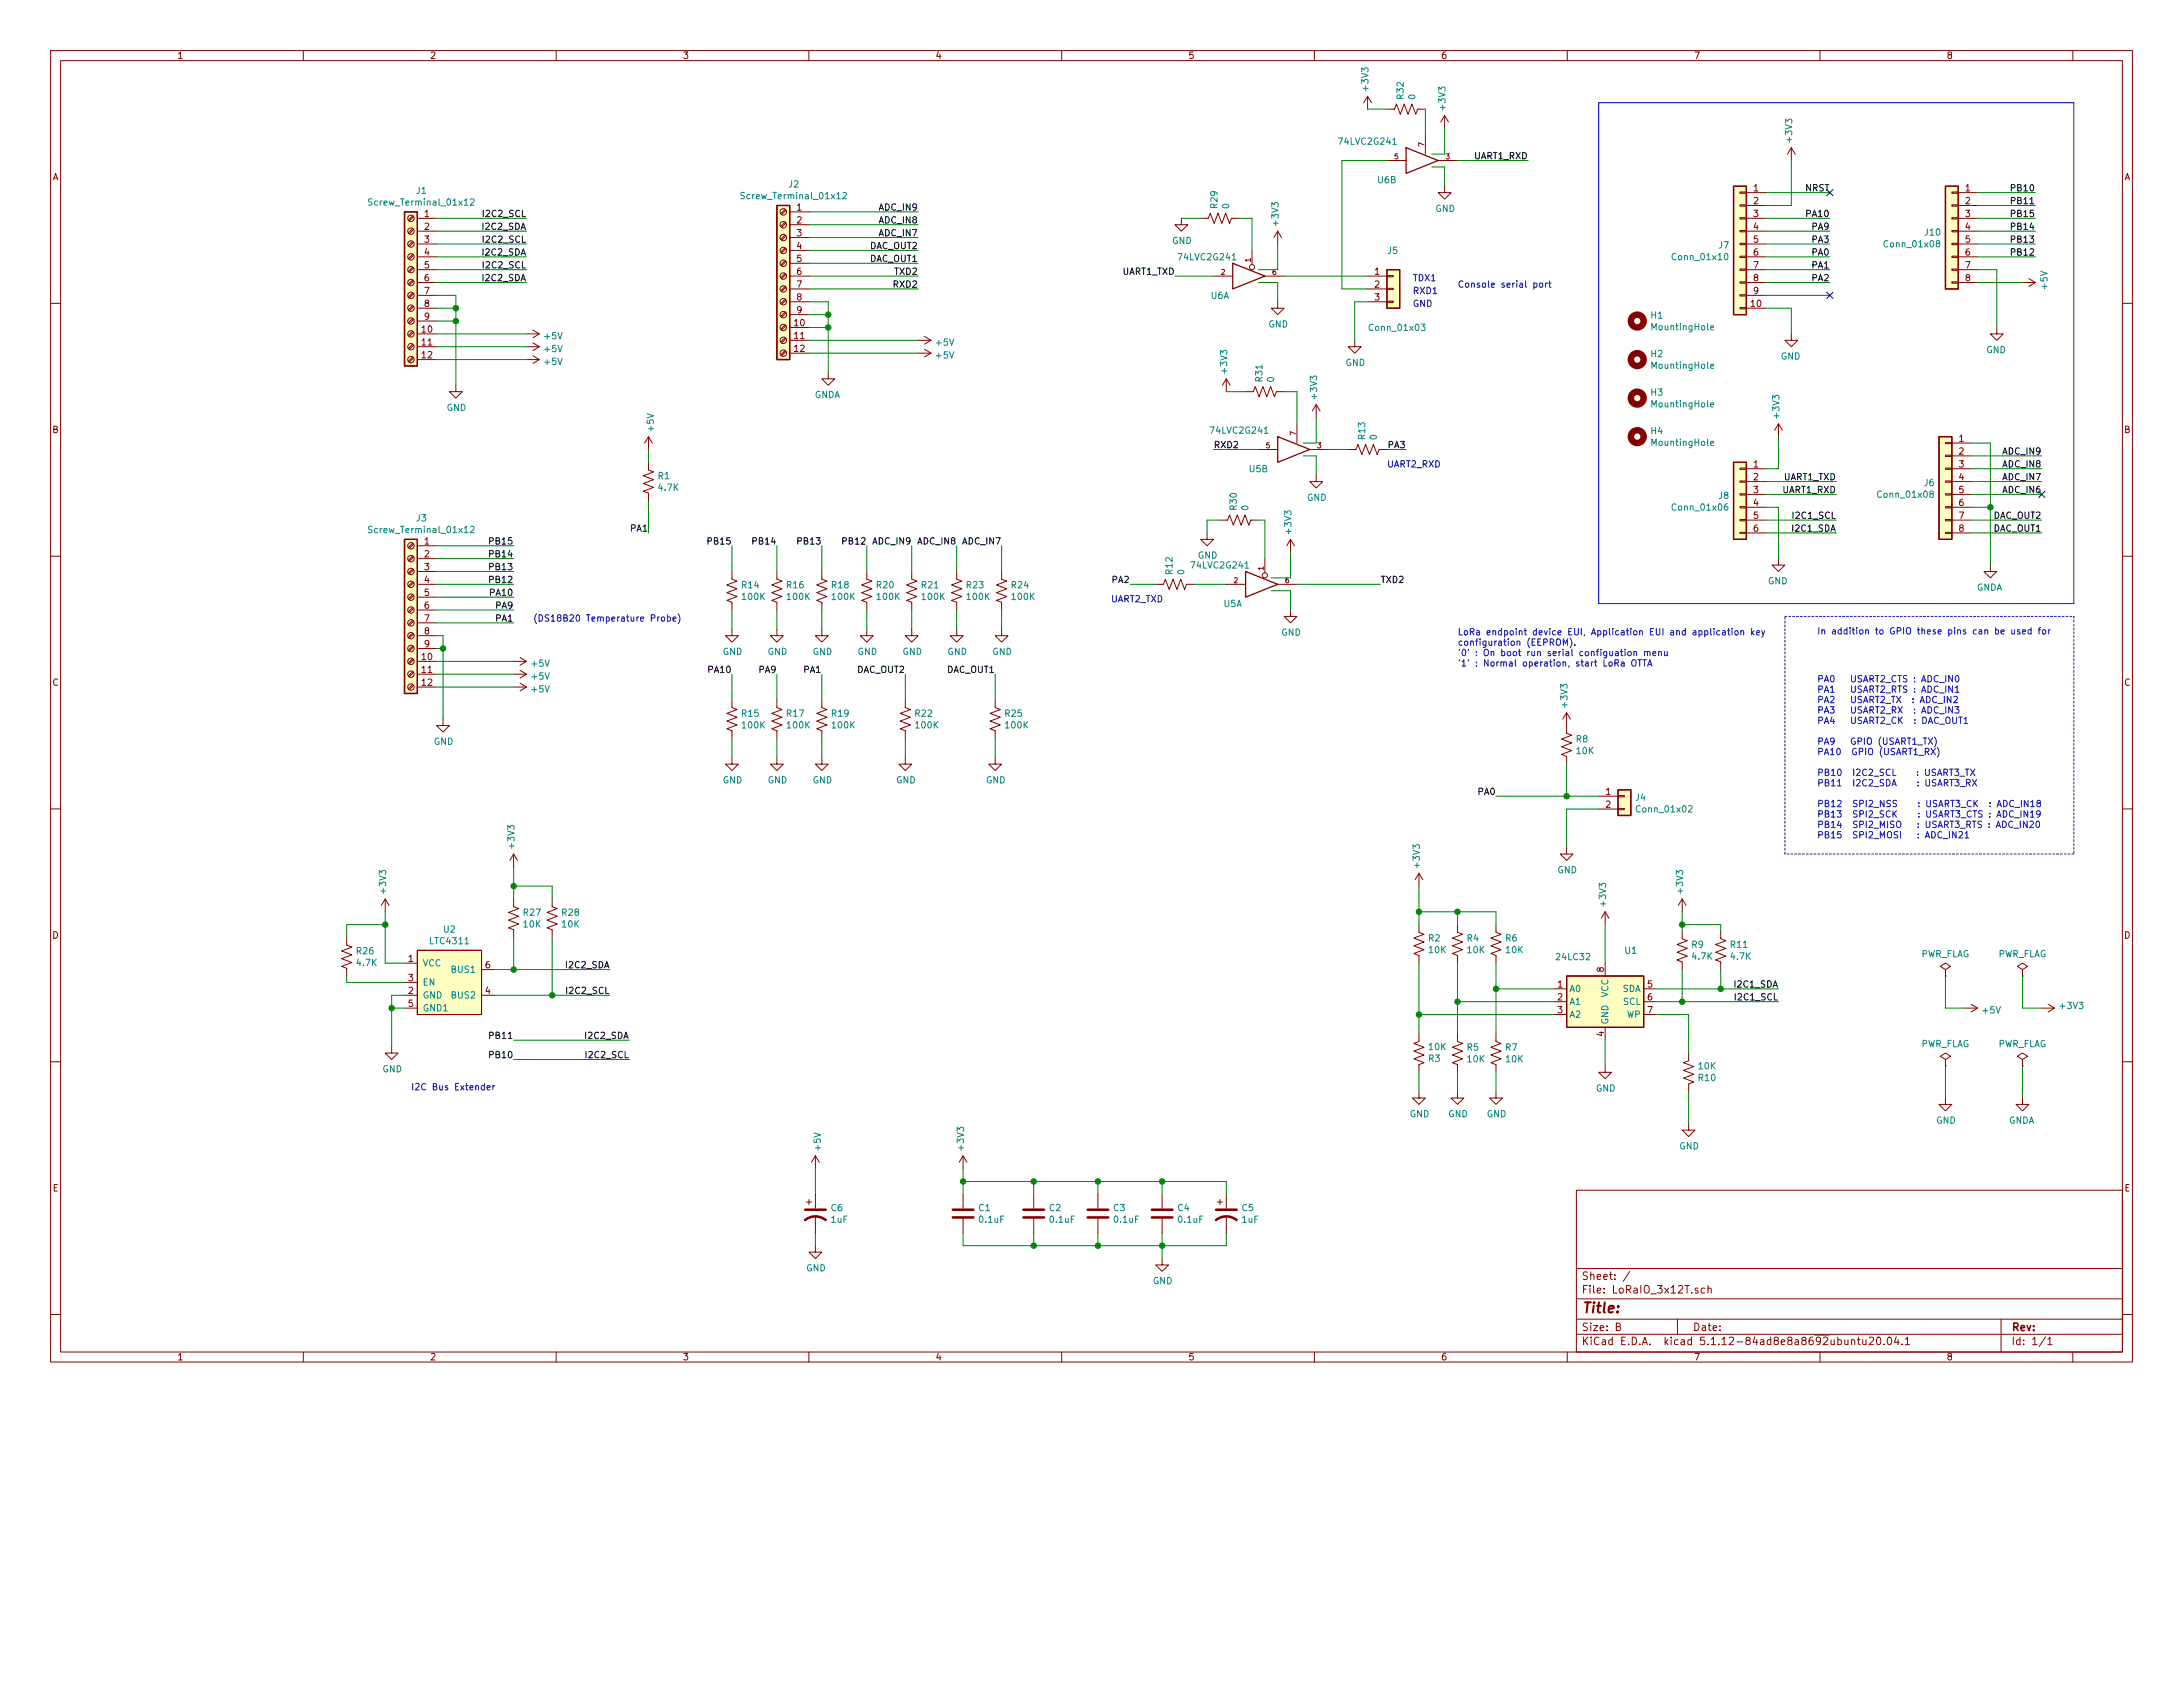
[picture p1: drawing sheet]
<svg xmlns="http://www.w3.org/2000/svg" width="279mm" height="216mm" viewBox="0 0 279 216" stroke-linecap="round" stroke-linejoin="round" font-family="sans-serif">
<defs><g id="words">
<text font-size="1.8" fill="#840000" x="202.4" y="168">Title:</text>
<g font-size="1.4" fill="#840000">
<text x="202.4" y="165.5">File: LoRaIO_3x12T.sch</text>
<text x="202.4" y="163.8">Sheet: /</text>
<text x="202.4" y="172.1">KiCad E.D.A. kicad 5.1.12-84ad8e8a8692ubuntu20.04.1</text>
<text x="202.4" y="170.3">Size: B</text>
<text x="216.6" y="170.3">Date:</text>
<text x="257.4" y="170.3">Rev:</text>
<text x="257.4" y="172.1">Id: 1/1</text>
</g>
<g font-size="1.2" fill="#840000">
<text x="22.6" y="7.5">1</text>
<text x="55" y="7.5">2</text>
<text x="87.4" y="7.5">3</text>
<text x="119.7" y="7.5">4</text>
<text x="152.1" y="7.5">5</text>
<text x="184.4" y="7.5">6</text>
<text x="216.8" y="7.5">7</text>
<text x="249.1" y="7.5">8</text>
<text x="6.7" y="23.1">A</text>
<text x="271.9" y="23.1">A</text>
<text x="6.7" y="55.4">B</text>
<text x="271.9" y="55.4">B</text>
<text x="6.7" y="87.8">C</text>
<text x="271.9" y="87.8">C</text>
<text x="6.7" y="120.1">D</text>
<text x="271.9" y="120.1">D</text>
<text x="6.7" y="152.5">E</text>
<text x="271.9" y="152.5">E</text>
<text x="22.6" y="174.1">1</text>
<text x="55" y="174.1">2</text>
<text x="87.4" y="174.1">3</text>
<text x="119.7" y="174.1">4</text>
<text x="152.1" y="174.1">5</text>
<text x="184.4" y="174.1">6</text>
<text x="216.8" y="174.1">7</text>
<text x="249.1" y="174.1">8</text>
</g>
<g font-size="1.1" fill="#008484">
<text x="175.2" y="11.5" transform="rotate(-90 175.2 11.5)">+3V3</text>
<text x="179.7" y="12.7" transform="rotate(-90 179.7 12.7)">R32</text>
<text x="181.1" y="12.7" transform="rotate(-90 181.1 12.7)">0</text>
<text x="185" y="14" transform="rotate(-90 185 14)">+3V3</text>
<text x="101" y="24">J2</text>
<text x="171.5" y="18.5">74LVC2G241</text>
<text x="176.4" y="23.5">U6B</text>
<text x="229.4" y="18.1" transform="rotate(-90 229.4 18.1)">+3V3</text>
<text x="47.6" y="26.3">Screw_Terminal_01x12</text>
<text x="53.3" y="24.8">J1</text>
<text x="95.3" y="25.5">Screw_Terminal_01x12</text>
<text x="155.8" y="26.6" transform="rotate(-90 155.8 26.6)">R29</text>
<text x="157.3" y="26.7" transform="rotate(-90 157.3 26.7)">0</text>
<text x="163.6" y="28.8" transform="rotate(-90 163.6 28.8)">+3V3</text>
<text x="183.7" y="27.1">GND</text>
<text x="150" y="31.2">GND</text>
<text x="151" y="33.3">74LVC2G241</text>
<text x="177.6" y="32.5">J5</text>
<text x="214.2" y="33.3">Conn_01x10</text>
<text x="220" y="31.8">J7</text>
<text x="241.3" y="31.7">Conn_01x08</text>
<text x="246.4" y="30.2">J10</text>
<text x="155" y="38.2">U6A</text>
<text x="162.3" y="41.9">GND</text>
<text x="211.3" y="40.8">H1</text>
<text x="262.1" y="36.9" transform="rotate(-90 262.1 36.9)">+5V</text>
<text x="69.8" y="43.4">+5V</text>
<text x="69.8" y="45.1">+5V</text>
<text x="69.8" y="46.7">+5V</text>
<text x="119.9" y="45.9">+5V</text>
<text x="119.9" y="44.2">+5V</text>
<text x="157.1" y="47.7" transform="rotate(-90 157.1 47.7)">+3V3</text>
<text x="172.2" y="46.8">GND</text>
<text x="175.4" y="42.4">Conn_01x03</text>
<text x="211.3" y="45.7">H2</text>
<text x="211.6" y="42.3">MountingHole</text>
<text x="211.6" y="47.2">MountingHole</text>
<text x="227.9" y="46">GND</text>
<text x="254.2" y="45.2">GND</text>
<text x="57.2" y="52.6">GND</text>
<text x="104.2" y="50.9">GNDA</text>
<text x="161.6" y="48.8" transform="rotate(-90 161.6 48.8)">R31</text>
<text x="163.1" y="48.9" transform="rotate(-90 163.1 48.9)">0</text>
<text x="168.6" y="51" transform="rotate(-90 168.6 51)">+3V3</text>
<text x="211.3" y="50.6">H3</text>
<text x="211.6" y="52.1">MountingHole</text>
<text x="227.7" y="53.4" transform="rotate(-90 227.7 53.4)">+3V3</text>
<text x="83.7" y="55.2" transform="rotate(-90 83.7 55.2)">+5V</text>
<text x="155.1" y="55.5">74LVC2G241</text>
<text x="174.7" y="56.2" transform="rotate(-90 174.7 56.2)">R13</text>
<text x="176.2" y="56.3" transform="rotate(-90 176.2 56.3)">0</text>
<text x="211.3" y="55.6">H4</text>
<text x="211.6" y="57.1">MountingHole</text>
<text x="84.2" y="61.3">R1</text>
<text x="84.3" y="62.8">4.7K</text>
<text x="158.3" y="65.2" transform="rotate(-90 158.3 65.2)">R30</text>
<text x="159.8" y="65.3" transform="rotate(-90 159.8 65.3)">0</text>
<text x="159.9" y="60.4">U5B</text>
<text x="167.3" y="64.1">GND</text>
<text x="214.2" y="65.3">Conn_01x06</text>
<text x="220" y="63.9">J8</text>
<text x="240.5" y="63.7">Conn_01x08</text>
<text x="246.3" y="62.2">J6</text>
<text x="47.6" y="68.2">Screw_Terminal_01x12</text>
<text x="53.3" y="66.7">J3</text>
<text x="153.3" y="71.5">GND</text>
<text x="165.3" y="68.2" transform="rotate(-90 165.3 68.2)">+3V3</text>
<text x="95" y="75.3">R14</text>
<text x="95.1" y="76.8">100K</text>
<text x="100.7" y="75.3">R16</text>
<text x="100.8" y="76.8">100K</text>
<text x="106.5" y="75.3">R18</text>
<text x="106.6" y="76.8">100K</text>
<text x="112.2" y="75.3">R20</text>
<text x="112.3" y="76.8">100K</text>
<text x="118" y="75.3">R21</text>
<text x="118.1" y="76.8">100K</text>
<text x="123.7" y="75.3">R23</text>
<text x="123.8" y="76.8">100K</text>
<text x="129.5" y="75.3">R24</text>
<text x="129.6" y="76.8">100K</text>
<text x="150.1" y="73.5" transform="rotate(-90 150.1 73.5)">R12</text>
<text x="151.6" y="73.5" transform="rotate(-90 151.6 73.5)">0</text>
<text x="152.6" y="72.8">74LVC2G241</text>
<text x="156.6" y="77.7">U5A</text>
<text x="226.3" y="74.8">GND</text>
<text x="253" y="75.6">GNDA</text>
<text x="92.5" y="83.8">GND</text>
<text x="98.3" y="83.8">GND</text>
<text x="104" y="83.8">GND</text>
<text x="109.8" y="83.8">GND</text>
<text x="115.5" y="83.8">GND</text>
<text x="121.3" y="83.8">GND</text>
<text x="127" y="83.8">GND</text>
<text x="164" y="81.4">GND</text>
<text x="68.1" y="85.3">+5V</text>
<text x="68.1" y="87">+5V</text>
<text x="68.1" y="88.6">+5V</text>
<text x="55.5" y="95.3">GND</text>
<text x="95" y="91.7">R15</text>
<text x="95.1" y="93.2">100K</text>
<text x="100.7" y="91.7">R17</text>
<text x="100.8" y="93.2">100K</text>
<text x="106.5" y="91.7">R19</text>
<text x="106.6" y="93.2">100K</text>
<text x="117.2" y="91.7">R22</text>
<text x="117.2" y="93.2">100K</text>
<text x="128.7" y="91.7">R25</text>
<text x="128.8" y="93.2">100K</text>
<text x="200.6" y="90.4" transform="rotate(-90 200.6 90.4)">+3V3</text>
<text x="201.8" y="95">R8</text>
<text x="92.5" y="100.3">GND</text>
<text x="98.3" y="100.3">GND</text>
<text x="104" y="100.3">GND</text>
<text x="114.7" y="100.3">GND</text>
<text x="126.2" y="100.3">GND</text>
<text x="201.8" y="96.5">10K</text>
<text x="209.4" y="102.5">J4</text>
<text x="209.6" y="104">Conn_01x02</text>
<text x="65.9" y="108.5" transform="rotate(-90 65.9 108.5)">+3V3</text>
<text x="181.7" y="111" transform="rotate(-90 181.7 111)">+3V3</text>
<text x="199.3" y="111.8">GND</text>
<text x="49.4" y="114.2" transform="rotate(-90 49.4 114.2)">+3V3</text>
<text x="56.8" y="119.4">U2</text>
<text x="67" y="117.2">R27</text>
<text x="67" y="118.7">10K</text>
<text x="72" y="117.2">R28</text>
<text x="72" y="118.7">10K</text>
<text x="205.6" y="115.9" transform="rotate(-90 205.6 115.9)">+3V3</text>
<text x="215.4" y="114.2" transform="rotate(-90 215.4 114.2)">+3V3</text>
<text x="45.7" y="122.1">R26</text>
<text x="45.7" y="123.6">4.7K</text>
<text x="54.1" y="123.7">VCC</text>
<text x="55.1" y="120.8">LTC4311</text>
<text x="57.9" y="124.5">BUS1</text>
<text x="182.9" y="120.5">R2</text>
<text x="182.9" y="122">10K</text>
<text x="187.8" y="120.5">R4</text>
<text x="187.8" y="122">10K</text>
<text x="192.7" y="120.5">R6</text>
<text x="192.8" y="122">10K</text>
<text x="199.3" y="122.9">24LC32</text>
<text x="208" y="122.1">U1</text>
<text x="216.6" y="121.3">R9</text>
<text x="216.7" y="122.8">4.7K</text>
<text x="221.5" y="121.3">R11</text>
<text x="221.6" y="122.8">4.7K</text>
<text x="245.8" y="122.5">PWR_FLAG</text>
<text x="255.7" y="122.5">PWR_FLAG</text>
<text x="54.1" y="127.8">GND</text>
<text x="54.1" y="126.1">EN</text>
<text x="54.1" y="129.4">GND1</text>
<text x="57.9" y="127.8">BUS2</text>
<text x="200.8" y="127">A0</text>
<text x="200.8" y="128.6">A1</text>
<text x="200.8" y="130.2">A2</text>
<text x="205.9" y="131.2" transform="rotate(-90 205.9 131.2)">GND</text>
<text x="205.9" y="127.7" transform="rotate(-90 205.9 127.7)">VCC</text>
<text x="207.6" y="127">SDA</text>
<text x="207.8" y="128.6">SCL</text>
<text x="208.2" y="130.2">WP</text>
<text x="253.8" y="129.7">+5V</text>
<text x="263.8" y="129.1">+3V3</text>
<text x="48.9" y="137.2">GND</text>
<text x="182.9" y="135.9">R3</text>
<text x="182.9" y="134.4">10K</text>
<text x="187.8" y="134.5">R5</text>
<text x="187.8" y="136">10K</text>
<text x="192.7" y="134.5">R7</text>
<text x="192.8" y="136">10K</text>
<text x="217.4" y="136.9">10K</text>
<text x="245.8" y="134">PWR_FLAG</text>
<text x="255.7" y="134">PWR_FLAG</text>
<text x="180.4" y="143">GND</text>
<text x="185.4" y="143">GND</text>
<text x="190.3" y="143">GND</text>
<text x="204.3" y="139.7">GND</text>
<text x="217.4" y="138.4">R10</text>
<text x="247.8" y="143.8">GND</text>
<text x="257.1" y="143.8">GNDA</text>
<text x="105.1" y="147.2" transform="rotate(-90 105.1 147.2)">+5V</text>
<text x="123.4" y="147.1" transform="rotate(-90 123.4 147.1)">+3V3</text>
<text x="214.9" y="147.1">GND</text>
<text x="106.4" y="155">C6</text>
<text x="125.3" y="155">C1</text>
<text x="134.3" y="155">C2</text>
<text x="142.5" y="155">C3</text>
<text x="150.8" y="155">C4</text>
<text x="159" y="155">C5</text>
<text x="106.4" y="156.5">1uF</text>
<text x="125.4" y="156.5">0.1uF</text>
<text x="134.4" y="156.5">0.1uF</text>
<text x="142.7" y="156.5">0.1uF</text>
<text x="150.9" y="156.5">0.1uF</text>
<text x="159" y="156.5">1uF</text>
<text x="103.2" y="162.7">GND</text>
<text x="147.6" y="164.4">GND</text>
</g>
<g font-size="1.1">
<text x="188.7" y="20.4">UART1_RXD</text>
<text x="61.9" y="29.4">I2C2_SDA</text>
<text x="62" y="27.8">I2C2_SCL</text>
<text x="112.6" y="28.6">ADC_IN8</text>
<text x="112.6" y="27">ADC_IN9</text>
<text x="231.1" y="24.5">NRST</text>
<text x="231.3" y="27.8">PA10</text>
<text x="232" y="29.4">PA9</text>
<text x="257.6" y="29.4">PB14</text>
<text x="257.6" y="27.8">PB15</text>
<text x="257.6" y="24.5">PB10</text>
<text x="257.6" y="26.1">PB11</text>
<text x="61.9" y="32.7">I2C2_SDA</text>
<text x="61.9" y="36">I2C2_SDA</text>
<text x="62" y="34.3">I2C2_SCL</text>
<text x="62" y="31.1">I2C2_SCL</text>
<text x="111.3" y="33.5">DAC_OUT1</text>
<text x="111.3" y="31.9">DAC_OUT2</text>
<text x="112.6" y="30.2">ADC_IN7</text>
<text x="114.6" y="35.2">TXD2</text>
<text x="143.6" y="35.2">UART1_TXD</text>
<text x="232" y="32.7">PA0</text>
<text x="232" y="34.3">PA1</text>
<text x="232" y="36">PA2</text>
<text x="232" y="31.1">PA3</text>
<text x="257.6" y="32.7">PB12</text>
<text x="257.6" y="31.1">PB13</text>
<text x="114.5" y="36.8">RXD2</text>
<text x="155.3" y="57.4">RXD2</text>
<text x="177.7" y="57.4">PA3</text>
<text x="256.4" y="59.8">ADC_IN8</text>
<text x="256.4" y="58.2">ADC_IN9</text>
<text x="228.2" y="63.1">UART1_RXD</text>
<text x="228.3" y="61.5">UART1_TXD</text>
<text x="256.4" y="61.5">ADC_IN7</text>
<text x="256.4" y="63.1">ADC_IN6</text>
<text x="62.9" y="71.3">PB14</text>
<text x="62.9" y="69.7">PB15</text>
<text x="80.8" y="68">PA1</text>
<text x="90.8" y="69.7">PB15</text>
<text x="96.6" y="69.7">PB14</text>
<text x="102.3" y="69.7">PB13</text>
<text x="108.1" y="69.7">PB12</text>
<text x="111.8" y="69.7">ADC_IN9</text>
<text x="117.5" y="69.7">ADC_IN8</text>
<text x="123.3" y="69.7">ADC_IN7</text>
<text x="229.6" y="68">I2C1_SDA</text>
<text x="229.7" y="66.4">I2C1_SCL</text>
<text x="255.2" y="66.4">DAC_OUT2</text>
<text x="255.2" y="68">DAC_OUT1</text>
<text x="62.9" y="76.3">PA10</text>
<text x="62.9" y="74.6">PB12</text>
<text x="62.9" y="73">PB13</text>
<text x="63.5" y="77.9">PA9</text>
<text x="142.4" y="74.6">PA2</text>
<text x="176.7" y="74.6">TXD2</text>
<text x="63.5" y="79.5">PA1</text>
<text x="90.8" y="86.1">PA10</text>
<text x="97.2" y="86.1">PA9</text>
<text x="103" y="86.1">PA1</text>
<text x="109.7" y="86.1">DAC_OUT2</text>
<text x="121.2" y="86.1">DAC_OUT1</text>
<text x="189.3" y="101.7">PA0</text>
<text x="72.6" y="123.9">I2C2_SDA</text>
<text x="72.7" y="127.2">I2C2_SCL</text>
<text x="222.2" y="126.4">I2C1_SDA</text>
<text x="222.3" y="128">I2C1_SCL</text>
<text x="62.9" y="135.4">PB10</text>
<text x="62.9" y="133">PB11</text>
<text x="75.1" y="133">I2C2_SDA</text>
<text x="75.2" y="135.4">I2C2_SCL</text>
</g>
<g font-size="1.1" fill="#840000">
<text x="54.3" y="27.8">1</text>
<text x="54.3" y="29.4">2</text>
<text x="102" y="27">1</text>
<text x="102" y="28.6">2</text>
<text x="224.4" y="24.5">1</text>
<text x="224.4" y="26.1">2</text>
<text x="224.4" y="27.8">3</text>
<text x="224.4" y="29.4">4</text>
<text x="251.6" y="24.5">1</text>
<text x="251.6" y="26.1">2</text>
<text x="251.6" y="27.8">3</text>
<text x="251.6" y="29.4">4</text>
<text x="54.3" y="31.1">3</text>
<text x="54.3" y="32.7">4</text>
<text x="54.3" y="34.3">5</text>
<text x="54.3" y="36">6</text>
<text x="102" y="30.2">3</text>
<text x="102" y="31.9">4</text>
<text x="102" y="33.5">5</text>
<text x="102" y="35.2">6</text>
<text x="176" y="35.2">1</text>
<text x="224.4" y="31.1">5</text>
<text x="224.4" y="32.7">6</text>
<text x="224.4" y="34.3">7</text>
<text x="224.4" y="36">8</text>
<text x="251.6" y="31.1">5</text>
<text x="251.6" y="32.7">6</text>
<text x="251.6" y="34.3">7</text>
<text x="251.6" y="36">8</text>
<text x="54.3" y="37.6">7</text>
<text x="54.3" y="39.3">8</text>
<text x="54.3" y="40.9">9</text>
<text x="101.7" y="41.7">10</text>
<text x="102" y="36.8">7</text>
<text x="102" y="38.5">8</text>
<text x="102" y="40.1">9</text>
<text x="176" y="36.8">2</text>
<text x="176" y="38.5">3</text>
<text x="224.1" y="39.3">10</text>
<text x="224.4" y="37.6">9</text>
<text x="54" y="42.6">10</text>
<text x="54" y="44.2">11</text>
<text x="54" y="45.9">12</text>
<text x="101.7" y="43.4">11</text>
<text x="101.7" y="45">12</text>
<text x="224.4" y="59.8">1</text>
<text x="250.7" y="56.5">1</text>
<text x="250.7" y="58.2">2</text>
<text x="250.7" y="59.8">3</text>
<text x="224.4" y="61.5">2</text>
<text x="224.4" y="63.1">3</text>
<text x="224.4" y="64.8">4</text>
<text x="250.7" y="61.5">4</text>
<text x="250.7" y="63.1">5</text>
<text x="250.7" y="64.8">6</text>
<text x="54.3" y="69.7">1</text>
<text x="54.3" y="71.3">2</text>
<text x="224.4" y="66.4">5</text>
<text x="224.4" y="68">6</text>
<text x="250.7" y="66.4">7</text>
<text x="250.7" y="68">8</text>
<text x="54.3" y="73">3</text>
<text x="54.3" y="74.6">4</text>
<text x="54.3" y="76.3">5</text>
<text x="54.3" y="77.9">6</text>
<text x="54.3" y="79.5">7</text>
<text x="54.3" y="81.2">8</text>
<text x="54.3" y="82.8">9</text>
<text x="54" y="84.5">10</text>
<text x="54" y="86.1">11</text>
<text x="54" y="87.8">12</text>
<text x="205.5" y="101.7">1</text>
<text x="205.5" y="103.4">2</text>
<text x="52.3" y="123.1">1</text>
<text x="52.3" y="125.6">3</text>
<text x="62.1" y="123.9">6</text>
<text x="205.3" y="124.4" transform="rotate(-90 205.3 124.4)">8</text>
<text x="52.3" y="127.2">2</text>
<text x="52.3" y="128.9">5</text>
<text x="62.1" y="127.2">4</text>
<text x="199.4" y="126.4">1</text>
<text x="199.4" y="128">2</text>
<text x="199.4" y="129.7">3</text>
<text x="210.9" y="126.4">5</text>
<text x="210.9" y="128">6</text>
<text x="210.9" y="129.7">7</text>
<text x="205.3" y="132.6" transform="rotate(-90 205.3 132.6)">4</text>
</g>
<g font-size="1.1" fill="#0000c2">
<text x="180.8" y="36">TDX1</text>
<text x="180.8" y="39.3">GND</text>
<text x="180.8" y="37.6">RXD1</text>
<text x="186.5" y="36.8">Console serial port</text>
<text x="177.5" y="59.8">UART2_RXD</text>
<text x="142.2" y="77.1">UART2_TXD</text>
<text x="68.2" y="79.5">(DS18B20 Temperature Probe)</text>
<text x="186.5" y="81.3">LoRa endpoint device EUI, Application EUI and application key</text>
<text x="186.5" y="82.6">configuration (EEPROM).</text>
<text x="186.5" y="84">'0' : On boot run serial configuation menu</text>
<text x="232.6" y="81.2">In addition to GPIO these pins can be used for</text>
<text x="186.5" y="85.3">'1' : Normal operation, start LoRa OTTA</text>
<text x="232.6" y="87.3">PA0</text>
<text x="232.6" y="88.7">PA1</text>
<text x="232.6" y="90">PA2</text>
<text x="235.7" y="87.3">USART2_CTS : ADC_IN0</text>
<text x="235.7" y="88.7">USART2_RTS : ADC_IN1</text>
<text x="235.7" y="90">USART2_TX : ADC_IN2</text>
<text x="232.6" y="91.3">PA3</text>
<text x="232.6" y="92.6">PA4</text>
<text x="232.6" y="95.3">PA9</text>
<text x="235.7" y="91.3">USART2_RX : ADC_IN3</text>
<text x="235.7" y="92.6">USART2_CK : DAC_OUT1</text>
<text x="235.7" y="95.3">GPIO (USART1_TX)</text>
<text x="232.6" y="96.6">PA10 GPIO (USART1_RX)</text>
<text x="232.6" y="99.3">PB10 I2C2_SCL</text>
<text x="232.6" y="100.6">PB11 I2C2_SDA</text>
<text x="242.5" y="99.3">: USART3_TX</text>
<text x="242.7" y="100.6">: USART3_RX</text>
<text x="232.6" y="103.3">PB12 SPI2_NSS</text>
<text x="232.6" y="104.6">PB13 SPI2_SCK</text>
<text x="232.6" y="106">PB14 SPI2_MISO</text>
<text x="232.6" y="107.3">PB15 SPI2_MOSI</text>
<text x="242.7" y="103.3">: USART3_CK : ADC_IN18</text>
<text x="242.7" y="104.6">: USART3_CTS : ADC_IN19</text>
<text x="243" y="106">: USART3_RTS : ADC_IN20</text>
<text x="243" y="107.3">: ADC_IN21</text>
<text x="52.6" y="139.5">I2C Bus Extender</text>
</g>
<g font-size=".9" fill="#840000">
<text x="178.5" y="20.4">5</text>
<text x="182.3" y="18.7" transform="rotate(-90 182.3 18.7)">7</text>
<text x="185.1" y="20.4">3</text>
<text x="156.3" y="35.2">2</text>
<text x="160.1" y="33.5" transform="rotate(-90 160.1 33.5)">1</text>
<text x="162.9" y="35.2">6</text>
<text x="162.1" y="57.4">5</text>
<text x="165.8" y="55.7" transform="rotate(-90 165.8 55.7)">7</text>
<text x="168.6" y="57.4">3</text>
<text x="157.9" y="74.6">2</text>
<text x="161.7" y="73" transform="rotate(-90 161.7 73)">1</text>
<text x="164.5" y="74.6">6</text>
</g>
</g></defs>
<g fill="none" stroke="#840000" stroke-width=".13">
<path d="M6.5 6.5h266.4v167.8h-266.4zM7.8 7.8h263.8v165.2h-263.8zM38.8 6.5v1.3M71.2 6.5v1.3M103.5 6.5v1.3M135.9 6.5v1.3M168.2 6.5v1.3M175 12.3l.5 .8M175 12.3v1.7M175 12.3l-.5 .8M177.5 14h1l.2-.7 .5 1.3 .5-1.3 .5 1.3 .5-1.3 .5 1.3 .2-.6h1M182.4 17.3v2.4"/>
<path d="M184.9 14.8l.5 .8M184.9 14.8v1.6M184.9 14.8l-.5 .8M200.6 6.5v1.3M229.3 18.9l.5 .8M229.3 18.9v1.6M229.3 18.9l-.5 .8M232.9 6.5v1.3M265.3 6.5v1.3M6.5 38.8h1.3M52.8 39.1l-.5 .6M52.8 37.5l-.5 .5"/>
<path d="M52.8 35.8l-.5 .6M52.8 34.2l-.5 .5M52.8 32.5l-.5 .6M52.8 30.9l-.5 .5M52.8 29.3l-.5 .5M52.8 27.6l-.5 .6M52.9 39.2l-.5 .6M52.9 37.6l-.5 .5M52.9 35.9l-.5 .6M52.9 34.3l-.5 .5M52.9 32.7l-.5 .5M52.9 31l-.5 .6"/>
<path d="M52.9 29.4l-.5 .5M52.9 27.7l-.5 .6M53.4 27.9h2.5M53.4 29.6h2.5M53.4 31.2h2.5M53.4 32.9h2.5M53.4 34.5h2.5M53.4 36.2h2.5M53.4 37.8h2.5M53.4 39.4h2.5M100.5 39.9l-.6 .6M100.5 38.3l-.6 .5"/>
<path d="M100.5 36.7l-.6 .5M100.5 35l-.6 .5M100.5 33.4l-.6 .5M100.5 31.7l-.6 .6M100.5 30.1l-.6 .5M100.5 28.4l-.6 .6M100.5 26.8l-.6 .5M100.6 38.4l-.6 .6M100.6 36.8l-.6 .5M100.6 35.1l-.6 .6M100.6 33.5l-.6 .5M100.6 31.8l-.6 .6"/>
<path d="M100.6 30.2l-.6 .5M100.6 28.5l-.6 .6M100.6 26.9l-.6 .5M101.1 27.1h2.4M101.1 28.8h2.4M101.1 30.4h2.4M101.1 32h2.4M101.1 33.7h2.4M101.1 35.3h2.4M101.1 37h2.4M101.1 38.6h2.4M151.2 27.9v.9h.8l-.8 .8-.8-.8h.8"/>
<path d="M153.7 27.9h1l.2-.6 .5 1.3 .5-1.3 .5 1.3 .5-1.3 .5 1.3 .2-.7h1M155.3 35.3h2.5M160.2 32v1.9M161.9 35.3h2.5M163.5 38.6v.8h.9l-.9 .9-.8-.9h.8M163.5 29.6l.5 .8M163.5 29.6v1.6M163.5 29.6l-.5 .8M175 35.3h2.5M175 37h2.5M175 38.6h2.5M177.5 38.5h.8v.2h-.8z"/>
<path d="M177.5 35.3h.8v.1h-.8zM177.5 36.9h.8v.2h-.8zM177.5 20.5h2.5M184.1 20.5h2.4M184.9 23.8v.9h.8l-.8 .8-.8-.8h.8M222.7 34.4h.8v.2h-.8zM222.7 36.1h.8v.1h-.8zM222.7 37.7h.8v.2h-.8zM222.7 39.4h.8v.1h-.8zM222.7 32.8h.8v.2h-.8zM222.7 29.5h.8v.2h-.8zM222.7 27.9h.8v.1h-.8z"/>
<path d="M222.7 26.2h.8v.2h-.8zM222.7 24.6h.8v.1h-.8zM222.7 31.1h.8v.2h-.8zM223.5 27.9h2.5M223.5 29.6h2.5M223.5 31.2h2.5M223.5 32.9h2.5M223.5 34.5h2.5M223.5 36.2h2.5M223.5 37.8h2.5M223.5 39.4h2.5M223.5 24.7h2.5"/>
<path d="M223.5 26.3h2.5M249.8 32.8h.8v.2h-.8zM249.8 34.4h.8v.2h-.8zM249.8 36.1h.8v.1h-.8zM249.8 31.1h.8v.2h-.8zM249.8 27.9h.8v.1h-.8zM249.8 26.2h.8v.2h-.8zM249.8 24.6h.8v.1h-.8zM249.8 29.5h.8v.2h-.8zM250.6 27.9h2.5M250.6 29.6h2.5M250.6 31.2h2.5"/>
<path d="M250.6 32.9h2.5M250.6 34.5h2.5M250.6 36.2h2.5M250.6 24.7h2.5M250.6 26.3h2.5M258.9 36.2h1.6M259.7 35.7l.8 .5M260.5 36.2l-.8 .5M271.6 38.8h1.3M52.8 45.7l-.5 .5M52.8 44l-.5 .6M52.8 42.4l-.5 .5"/>
<path d="M52.8 40.8l-.5 .5M52.9 45.8l-.5 .5M52.9 44.2l-.5 .5M52.9 42.5l-.5 .6M52.9 40.9l-.5 .5M53.4 42.7h2.5M53.4 44.4h2.5M53.4 46h2.5M53.4 41.1h2.5M58.3 49.3v.8h.9l-.9 .8-.8-.8h.8M67.4 42.7h1.6M67.4 44.4h1.6"/>
<path d="M67.4 46h1.6M68.2 42.2l.8 .5M68.2 43.9l.8 .5M68.2 45.5l.8 .5M69 42.7l-.8 .5M69 44.4l-.8 .5M69 46l-.8 .5M83 59.2v1l.7 .2-1.4 .5 1.4 .5-1.4 .5 1.4 .5-1.4 .5 .7 .2v1M83 55.9v1.6M83 55.9l-.5 .8M83 55.9l.5 .8M100.5 44.9l-.6 .5"/>
<path d="M100.5 43.2l-.6 .6M100.5 41.6l-.6 .5M100.6 45l-.6 .5M100.6 43.3l-.6 .6M100.6 41.7l-.6 .5M100.6 40.1l-.6 .5M101.1 41.9h2.4M101.1 43.6h2.4M101.1 45.2h2.4M101.1 40.3h2.4M106 47.7v.8h-.8l.8 .8 .8-.8h-.8M117.5 43.6h1.7"/>
<path d="M117.5 45.2h1.7M118.3 44.7l.9 .5M118.3 43.1l.9 .5M119.2 45.2l-.9 .5M119.2 43.6l-.9 .4M157 48.5l.5 .8M157 48.5v1.6M157 48.5l-.5 .8M159.4 50.1h1l.3-.6 .4 1.3 .5-1.3 .5 1.3 .5-1.3 .5 1.3 .3-.7h1M161.1 57.5h2.4M166 54.2v2.5M167.6 57.5h2.5"/>
<path d="M168.5 51.8l.5 .8M168.5 51.8v1.6M168.5 51.8l-.5 .8M172.6 57.5h1l.2-.6 .5 1.3 .5-1.3 .5 1.3 .5-1.3 .5 1.3 .2-.7h1M173.4 43.6v.8h.8l-.8 .8-.8-.8h.8M222.7 59.9h.8v.2h-.8zM223.5 60h2.5M227.6 54.2l.5 .9M227.6 54.2v1.7M227.6 54.2l-.5 .9M229.3 42.7v.9h-.8l.8 .8 .8-.8h-.8M249 59.9h.8v.2h-.8z"/>
<path d="M249 58.3h.8v.1h-.8zM249 56.6h.8v.2h-.8zM249.8 60h2.5M249.8 56.7h2.5M249.8 58.3h2.5M255.6 41.9v.8h-.9l.9 .9 .8-.9h-.8M6.5 71.2h1.3M52.8 79.4l-.5 .5M52.8 77.7l-.5 .6M52.8 76.1l-.5 .5M52.8 74.5l-.5 .5M52.8 72.8l-.5 .6"/>
<path d="M52.8 71.2l-.5 .5M52.8 69.5l-.5 .6M52.9 79.5l-.5 .5M52.9 77.9l-.5 .5M52.9 76.2l-.5 .6M52.9 74.6l-.5 .5M52.9 72.9l-.5 .6M52.9 71.3l-.5 .5M52.9 69.6l-.5 .6M53.4 69.9h2.5M53.4 71.5h2.5M53.4 73.1h2.5"/>
<path d="M53.4 74.8h2.5M53.4 76.4h2.5M53.4 78.1h2.5M53.4 79.7h2.5M93.7 73.1v1l.6 .3-1.3 .5 1.3 .5-1.3 .4 1.3 .5-1.3 .5 .7 .3v1M99.4 73.1v1l.7 .3-1.3 .5 1.3 .5-1.3 .4 1.3 .5-1.3 .5 .6 .3v1M105.2 73.1v1l.6 .3-1.3 .5 1.3 .5-1.3 .4 1.3 .5-1.3 .5 .7 .3v1M110.9 73.1v1l.7 .3-1.3 .5 1.3 .5-1.3 .4 1.3 .5-1.3 .5 .6 .3v1M116.7 73.1v1l.6 .3-1.3 .5 1.3 .5-1.3 .4 1.3 .5-1.3 .5 .7 .3v1M122.4 73.1v1l.7 .3-1.3 .5 1.3 .5-1.3 .4 1.3 .5-1.3 .5 .6 .3v1M128.2 73.1v1l.7 .3-1.4 .5 1.4 .5-1.4 .4 1.4 .5-1.4 .5 .7 .3v1M147.9 74.8h1l.3-.7 .4 1.3 .5-1.3 .5 1.3 .5-1.3 .5 1.3 .3-.6h.9"/>
<path d="M154.5 68.2v.8h.8l-.8 .9-.8-.9h.8M156.1 66.6h1l.3-.7 .5 1.3 .5-1.3 .4 1.3 .5-1.3 .5 1.3 .3-.6h1M157 74.8h2.4M161.9 71.5v1.8M163.5 74.8h2.5M165.2 78.1v.8h.8l-.8 .8-.8-.8h.8M165.2 69l.5 .9M165.2 69v1.7M165.2 69l-.5 .9M168.5 60.8v.8h.8l-.8 .9-.9-.9h.9M222.7 66.5h.8v.1h-.8zM222.7 68.1h.8v.2h-.8z"/>
<path d="M222.7 64.8h.8v.2h-.8zM222.7 61.6h.8v.1h-.8zM222.7 63.2h.8v.2h-.8zM223.5 66.6h2.5M223.5 61.6h2.5M223.5 63.3h2.5M223.5 64.9h2.5M223.5 68.2h2.5M227.6 71.5v.8h-.8l.8 .8 .9-.8h-.9M249 64.8h.8v.2h-.8zM249 66.5h.8v.1h-.8zM249 68.1h.8v.2h-.8z"/>
<path d="M249 63.2h.8v.2h-.8zM249 61.6h.8v.1h-.8zM249.8 66.6h2.5M249.8 61.6h2.5M249.8 63.3h2.5M249.8 64.9h2.5M249.8 68.2h2.5M254.7 72.3v.8h-.8l.8 .9 .9-.9h-.9M271.6 71.2h1.3M52.8 87.6l-.5 .5M52.8 86l-.5 .5M52.8 84.3l-.5 .6"/>
<path d="M52.8 82.7l-.5 .5M52.8 81l-.5 .6M52.9 87.7l-.5 .6M52.9 86.1l-.5 .5M52.9 84.4l-.5 .6M52.9 82.8l-.5 .5M52.9 81.1l-.5 .6M53.4 84.6h2.5M53.4 86.3h2.5M53.4 87.9h2.5M53.4 81.4h2.5M53.4 83h2.5"/>
<path d="M56.7 92v.9h.8l-.8 .8-.8-.8h.8M65.7 84.6h1.7M65.7 86.3h1.7M65.7 87.9h1.7M66.6 84.1l.8 .5M66.6 85.8l.8 .5M66.6 87.4l.8 .5M67.4 84.6l-.8 .5M67.4 86.3l-.8 .5M67.4 87.9l-.8 .5M93.7 89.6v1l.6 .2-1.3 .5 1.3 .5-1.3 .5 1.3 .5-1.3 .5 .7 .2v1M93.7 97v.8h.8l-.8 .8-.8-.8h.8"/>
<path d="M93.7 80.5v.9h.8l-.8 .8-.8-.8h.8M99.4 89.6v1l.7 .2-1.3 .5 1.3 .5-1.3 .5 1.3 .5-1.3 .5 .6 .2v1M99.4 97v.8h.9l-.9 .8-.8-.8h.8M99.4 80.5v.9h.9l-.9 .8-.8-.8h.8M105.2 89.6v1l.6 .2-1.3 .5 1.3 .5-1.3 .5 1.3 .5-1.3 .5 .7 .2v1M105.2 97v.8h.8l-.8 .8-.8-.8h.8M105.2 80.5v.9h.8l-.8 .8-.8-.8h.8M110.9 80.5v.9h.9l-.9 .8-.8-.8h.8M115.9 89.6v1l.6 .2-1.3 .5 1.3 .5-1.3 .5 1.3 .5-1.3 .5 .7 .2v1M115.9 97v.8h.8l-.8 .8-.9-.8h.9M116.7 80.5v.9h.8l-.8 .8-.8-.8h.8M122.4 80.5v.9h.9l-.9 .8-.8-.8h.8"/>
<path d="M127.4 89.6v1l.6 .2-1.3 .5 1.3 .5-1.3 .5 1.3 .5-1.3 .5 .7 .2v1M127.4 97v.8h.8l-.8 .8-.8-.8h.8M128.2 80.5v.9h.8l-.8 .8-.8-.8h.8M200.5 91.2v2.6l.7 .3-1.3 .5 1.3 .5-1.3 .5 1.3 .5-1.3 .5 .6 .2v1M200.5 91.2l.5 .8M200.5 91.2l-.5 .8M6.5 103.5h1.3M44.4 120v1l.6 .2-1.3 .5 1.3 .5-1.3 .5 1.3 .5-1.3 .5 .7 .2v1M49.3 115l.5 .9M49.3 115v1.7M49.3 115l-.5 .9M65.7 115v1l.7 .3-1.3 .5 1.3 .5-1.3 .5 1.3 .5-1.3 .4 .6 .3v1"/>
<path d="M65.7 109.3v1.6M65.7 109.3l.5 .8M65.7 109.3l-.5 .8M70.7 115v1l.6 .3-1.3 .5 1.3 .5-1.3 .5 1.3 .5-1.3 .4 .7 .3v1M181.6 118.3v1l.7 .3-1.3 .5 1.3 .5-1.3 .4 1.3 .5-1.3 .5 .6 .3v1M181.6 111.8v1.6M181.6 111.8l.5 .8M181.6 111.8l-.5 .8M186.5 118.3v1l.7 .3-1.3 .5 1.3 .5-1.3 .4 1.3 .5-1.3 .5 .6 .3v1M191.5 118.3v1l.6 .3-1.3 .5 1.3 .5-1.3 .4 1.3 .5-1.3 .5 .7 .3v1M200.5 108.5v.8h.8l-.8 .8-.8-.8h.8M204.6 101.9h2.5"/>
<path d="M204.6 103.5h2.5M205.4 116.7v1.6M205.4 116.7l.5 .8M205.4 116.7l-.5 .8M207.1 103.5h.8v.1h-.8zM207.1 101.8h.8v.2h-.8zM215.3 119.2v.9l.7 .3-1.4 .5 1.4 .5-1.4 .5 1.4 .5-1.4 .5 .7 .2v1M215.3 115v1.7M215.3 115l.5 .9M215.3 115l-.5 .9M220.2 119.2v.9l.7 .3-1.3 .5 1.3 .5-1.3 .5 1.3 .5-1.3 .5 .6 .2v1M271.6 103.5h1.3"/>
<path d="M6.5 135.9h1.3M50.1 133.9v.9h.8l-.8 .8-.8-.8h.8M51.8 129h1.6M51.8 123.3h1.6M51.8 127.4h1.6M51.8 125.7h1.6M53.4 121.6h8.2v8.2h-8.2zM61.6 127.4h1.7M61.6 124.1h1.7M181.6 132.3v1l-.6 .2 1.3 .5-1.3 .5 1.3 .5-1.3 .5 1.3 .5-.7 .2v1M181.6 139.7v.8h.8l-.8 .8-.8-.8h.8M186.5 132.3v1l.7 .2-1.3 .5 1.3 .5-1.3 .5 1.3 .5-1.3 .5 .6 .2v1"/>
<path d="M186.5 139.7v.8h.9l-.9 .8-.8-.8h.8M191.5 132.3v1l.6 .2-1.3 .5 1.3 .5-1.3 .5 1.3 .5-1.3 .5 .7 .2v1M191.5 139.7v.8h.8l-.8 .8-.9-.8h.9M198.9 126.6h1.6M198.9 128.2h1.6M198.9 129.8h1.6M205.4 136.4v.8h.9l-.9 .9-.8-.9h.8M205.4 123.3v1.6M205.4 131.5v1.6M210.4 126.6h1.6M210.4 128.2h1.6M210.4 129.8h1.6"/>
<path d="M216.1 134.8v1l-.6 .2 1.3 .5-1.3 .5 1.3 .5-1.3 .5 1.3 .5-.7 .2v1M249 124.1l.7-.4-.7-.4-.7 .4 .7 .4v.8M249 124.9h.1M249 135.6l.7-.4-.7-.4-.7 .4 .7 .4v.8M249 136.4h.1M251.5 129h1.6M252.3 128.5l.8 .5M253.1 129l-.8 .5M258.9 124.1l.6-.4-.6-.4-.7 .4 .7 .4v.8M258.9 124.9h.1M258.9 135.6l.6-.4-.6-.4-.7 .4 .7 .4v.8M258.9 136.4h.1"/>
<path d="M261.3 129h1.7M262.1 128.5l.9 .5M263 129l-.9 .5M271.6 135.9h1.3M103.2 153.8h.7M103.5 153.5v.7M104.4 159.4v.8h.8l-.8 .9-.9-.9h.9M104.4 147.9v1.7M104.4 152.8v1.9M104.4 155.6v2.2M104.4 147.9l-.5 .8M104.4 147.9l.5 .8"/>
<path d="M123.3 147.9l.5 .8M123.3 147.9v1.7M123.3 152.8v1.9M123.3 156v1.8M123.3 147.9l-.5 .8M132.3 152.8v1.9M132.3 156v1.8M140.5 152.8v1.9M140.5 156v1.8M148.7 152.8v1.9M148.7 156v1.8M155.8 153.8h.7"/>
<path d="M156.1 153.5v.7M157 152.8v1.9M157 155.6v2.2M201.8 152.3h69.8v20.7h-69.8zM216.1 143.8v.8h.8l-.8 .9-.8-.9h.8M249 140.5v.8h.8l-.8 .9-.8-.9h.8M258.9 140.5v.8h-.9l.9 .9 .8-.9h-.8M6.5 168.2h1.3M38.8 173v1.3M71.2 173v1.3M103.5 173v1.3M135.9 173v1.3"/>
<path d="M148.7 161.1v.8h.9l-.9 .8-.8-.8h.8M168.2 173v1.3M200.6 173v1.3M201.8 170.8h69.8M201.8 168.8h69.8M201.8 166.2h69.8M201.8 162.3h69.8M206.9 169.8l.4-.1 .1-.1-.1-.2-.4-.1v1h.3l.2-.1v-.2l-.2-.2M208.6 162.7l-.8 1.3M214.7 168.8v2M217.3 164.9l-.2-.1-.2 .2 .1 .1 .3 .1v.2h-.4M218.2 164.9l-.3-.1-.2 .2 .1 .4 .1 .1 .3-.1"/>
<path d="M218.6 164.9l.1-.1 .3 .1v.6M218.6 164.5v1M232.9 173v1.3M237 171.5h.1h.3v.6M237 171.5v.6M237.7 171.5h.4M237.9 171.1v.9l.2 .1M238.4 171.5v.5a.24 .24 0 0 0 .4 0M238.8 171.5v.6M239.2 171.2l.4-.1 .2 .1v.2l-.6 .7h.6M240.3 171.2l.1-.1a.52 .52 0 0 1 .3 .5 .52 .52 0 0 1-.3 .5 .65 .65 0 0 1-.1-.9zM241.1 172v.1"/>
<path d="M241.7 171.2l.1-.1a.52 .52 0 0 1 .3 .5 .52 .52 0 0 1-.3 .5 .63 .63 0 0 1-.1-.9zM242.7 171.1l-.2 .7h.6M242.9 171.5v.6M243.4 172v.1M243.9 171.4l.2-.3v1M243.9 172.1h.5M256.1 168.8v4.2M261.8 171.1l-.8 1.2M262.1 171.4l.3-.3v1M262.1 172.1h.6M265.3 173v1.3M271.6 168.2h1.3"/>
<circle cx="52.6" cy="32.9" r=".41"/>
<circle cx="52.6" cy="29.6" r=".41"/>
<circle cx="52.6" cy="34.5" r=".41"/>
<circle cx="52.6" cy="37.8" r=".41"/>
<circle cx="52.6" cy="31.2" r=".41"/>
<circle cx="52.6" cy="39.4" r=".41"/>
<circle cx="52.6" cy="27.9" r=".41"/>
<circle cx="52.6" cy="36.2" r=".41"/>
<circle cx="100.3" cy="37" r=".41"/>
<circle cx="100.3" cy="28.8" r=".41"/>
<circle cx="100.3" cy="27.1" r=".41"/>
<circle cx="100.3" cy="38.6" r=".41"/>
<circle cx="100.3" cy="35.3" r=".41"/>
<circle cx="100.3" cy="32" r=".41"/>
<circle cx="100.3" cy="30.4" r=".41"/>
<circle cx="100.3" cy="33.7" r=".41"/>
<circle cx="160.2" cy="34.2" r=".33"/>
<circle cx="52.6" cy="46" r=".41"/>
<circle cx="52.6" cy="42.7" r=".41"/>
<circle cx="52.6" cy="41.1" r=".41"/>
<circle cx="52.6" cy="44.4" r=".41"/>
<circle cx="100.3" cy="40.3" r=".41"/>
<circle cx="100.3" cy="43.6" r=".41"/>
<circle cx="100.3" cy="45.2" r=".41"/>
<circle cx="100.3" cy="41.9" r=".41"/>
<circle cx="52.6" cy="71.5" r=".41"/>
<circle cx="52.6" cy="76.4" r=".41"/>
<circle cx="52.6" cy="74.8" r=".41"/>
<circle cx="52.6" cy="73.1" r=".41"/>
<circle cx="52.6" cy="79.7" r=".41"/>
<circle cx="52.6" cy="78.1" r=".41"/>
<circle cx="52.6" cy="69.9" r=".41"/>
<circle cx="161.9" cy="73.6" r=".33"/>
<circle cx="52.6" cy="84.6" r=".41"/>
<circle cx="52.6" cy="83" r=".41"/>
<circle cx="52.6" cy="87.9" r=".41"/>
<circle cx="52.6" cy="81.4" r=".41"/>
<circle cx="52.6" cy="86.3" r=".41"/>
</g>
<g fill="#ffffc2" stroke="#ffffc2" stroke-width=".13">
<path d="M51.8 27.1h1.6v19.7h-1.6z"/>
<path d="M99.4 26.3h1.7v19.7h-1.7z"/>
<path d="M51.8 69h1.6v19.8h-1.6z"/>
<path d="M177.5 34.5h1.6v4.9h-1.6z"/>
<path d="M207.1 101.1h1.6v3.3h-1.6z"/>
<path d="M200.5 124.9h9.9v6.6h-9.9z"/>
<path d="M53.4 121.6h8.2v8.2h-8.2z"/>
<path d="M249 23.8h1.6v13.2h-1.6z"/>
<path d="M221.9 59.2h1.6v9.8h-1.6z"/>
<path d="M248.2 55.9h1.6v13.1h-1.6z"/>
<path d="M221.9 23.8h1.6v16.5h-1.6z"/>
</g>
<g fill="none" stroke="#840000" stroke-width=".16">
<path d="M180 18.9l4.1 1.6-4.1 1.7zM51.8 27.1h1.6v19.7h-1.6zM99.4 26.3h1.7v19.7h-1.7zM157.8 33.7l4.1 1.6-4.1 1.7zM177.5 34.5h1.6v4.9h-1.6zM221.9 23.8h1.6v16.5h-1.6zM249 23.8h1.6v13.2h-1.6zM163.5 55.9l4.1 1.6-4.1 1.7zM221.9 59.2h1.6v9.8h-1.6zM248.2 55.9h1.6v13.1h-1.6zM51.8 69h1.6v19.8h-1.6zM159.4 73.1l4.1 1.7-4.1 1.6z"/>
<path d="M207.1 101.1h1.6v3.3h-1.6zM200.5 124.9h9.9v6.6h-9.9z"/>
</g>
<g fill="none" stroke="#008484" stroke-width=".13">
<path d="M178.3 18.5h.4M47.6 25.5l-.3-.1-.1 .1v.3l.4 .2v.1l-.1 .2-.3-.1M60.2 25.5l.3-.1 .2 .3-.5 .6h.5M95.3 24.7l-.3-.1-.2 .1 .1 .3 .3 .1 .1 .2-.2 .1h-.3M107.9 24.7l.3-.1 .1 .3-.5 .5h.5M157.7 33.3h.5M220.8 32.5l.1-.1a.45 .45 0 0 1 .3 .4 .45 .45 0 0 1-.3 .4l-.2-.3zM248 31.1h-.2v-.2l.2-.1h.2v.3l-.4 .2v.2l.2 .1h.2l.1-.1-.1-.3-.1-.1M161.8 55.5h.5M181.9 41.5h.5l-.3 .3 .2 .1v.4h-.3l-.1-.1M218.9 56.7h.4v-.2h-.2l-.2 .1 .1 .4h.3M218.9 41.9h.4v-.2h-.2l-.2 .1 .1 .4h.3"/>
<path d="M218.9 46.9l.4-.1v-.2h-.2l-.2 .1 .1 .4h.3M218.9 51.8l.4-.1v-.1l-.2-.1-.2 .2 .1 .4h.3M47.6 67.4h-.3h-.1v.3l.4 .2v.1l-.1 .2-.3-.1M60.2 67.4h.3l.2 .2-.5 .6h.5M159.4 72.7h.4M221.1 64.5h-.3a.56 .56 0 0 0 0 .8l.3-.1v-.3l-.3-.1-.1 .2M247.1 63.2l-.1-.1v-.2l.1-.1 .3 .1v.2l-.4 .2v.2l.1 .2 .3-.1v-.1v-.2l-.1-.1M216.1 103.2l.3-.1 .2 .2-.5 .6h.5"/>
</g>
<path d="M103 156.1a2.11 2.11 0 0 1 2.7 0M103 154.8h2.7M121.9 155.8h2.7M121.9 154.8h2.7M131 155.8h2.6M131 154.8h2.6M139.2 155.8h2.6M139.2 154.8h2.6M147.4 155.8h2.7M147.4 154.8h2.7M155.6 156.1a2.11 2.11 0 0 1 2.7 0M155.6 154.8h2.7" fill="none" stroke="#840000" stroke-width=".33"/>
<g fill="none" stroke="#840000" stroke-width=".82">
<circle cx="209.5" cy="55.9" r=".82"/>
<circle cx="209.5" cy="50.9" r=".82"/>
<circle cx="209.5" cy="41.1" r=".82"/>
<circle cx="209.5" cy="46" r=".82"/>
</g>
<g fill="none" stroke="#0000c2" stroke-width=".13">
<path d="M204.6 13.1h60.8v64.1h-60.8zM196.3 36.3l.3-.1 .1 .2-.1 .3h-.3M197.1 36.3h.3v.4l-.2 .1-.2-.2zM197.8 36.2v.6M198 36.2l-.2 .2M198.2 36.2h.3M198.3 35.9v.8l.2 .1M84.7 79h.3v.5h-.2l-.2-.2zM85.4 79h.3l.1 .1-.1 .4h-.3M85.4 78.7v.8M86.1 79.2h.4v-.2h-.2l-.2 .1 .1 .4h.3M86.8 78.6a.95 .95 0 0 1 0 1.2"/>
<path d="M200.1 82.6v-.8l.3 .6 .2-.6v.8M200.9 81.7a.9 .9 0 0 1 0 1.2M201.6 82.5v.1M206.7 84.9l.4-.1v-.3l-.4-.1v.8M206.9 84.9l.3 .3M207.4 83.4h.3M207.5 83.1v.7l.2 .1M207.5 84.7h.3l.1 .5M207.9 84.9h-.3l-.1 .2v.1h.4M208 83.1v.1M208 83.4v.5M208.4 83.4h.2l.2 .1-.1 .4h-.2l-.2-.1z"/>
<path d="M208.9 84.5l.1-.1a.31 .31 0 0 1 .4 .3v.4l-.4 .1-.2-.2zM209.1 83.5l.3-.1 .1 .5M209.1 83.4v.5M209.6 84.4h.5M209.9 84.4v.8M210.3 84.4h.4M210.5 83.5l.3-.1v.5M210.5 83.4v.5M210.5 84.4v.8M210.8 83.5l.2-.1h.2v.5M210.9 85.2l.3-.8 .2 .8M211 85h.4"/>
<path d="M211.6 83.6h.3v-.2h-.2l-.1 .1v.4h.3M212.3 83.5l.3-.1v.5M212.3 83.4v.5M213 83.4l.1 .5 .3-.1M213.4 83.4v.5M219 80.4v.7l.1 .2M219.4 80.4v.1M219.4 80.7v.6M220.1 80.7h-.2l-.2 .2 .1 .3h.3M220.5 80.7h.3v.6M220.8 80.9h-.3l-.1 .2 .1 .1h.3M221.1 80.7h.3"/>
<path d="M221.2 80.4v.7l.2 .2M221.7 80.4v.1M221.7 80.7v.6M222.1 80.7h.2l.2 .2-.1 .3h-.3zM222.8 80.8l.3-.1 .1 .6M222.8 80.7v.6M224.2 80.4v.9M224.3 80.9l.2 .4M224.5 80.7l-.3 .3M224.8 81l.4-.1v-.2h-.3l-.1 .1 .1 .4h.3M225.5 80.7l.2 .6M225.9 80.7l-.3 .8h-.1"/>
<path d="M241.5 99.8a.41 .41 0 0 1 .4 .4 .41 .41 0 0 1-.4 .4zM241.9 98.5a.36 .36 0 0 0-.5 .3 .36 .36 0 0 0 .5 .4M246.1 94.4h.5M246.8 94.4l.6 .9M247.2 95.8l.5 .8M247.4 94.4l-.6 .9M247.6 94.3a.9 .9 0 0 1 0 1.3M247.7 95.8l-.5 .8M247.9 95.7a.95 .95 0 0 1 0 1.2M248.8 89.1v.8M249 90.4v.9M249.7 89.1v.8l-.5-.8v.8"/>
<path d="M249.9 86.4v.9l-.5-.9v.9M249.9 87.8v.8l-.5-.8v.8M249.9 90.4v.9l-.5-.9v.9M249.9 91.8v.6l.2 .2h.2l.1-.2v-.6M250 89.2l.4-.1 .1 .2-.5 .6h.5M250.2 98.4h.5l-.3 .3 .2 .1 .1 .3-.2 .2-.3-.1M250.2 90.4h.5l-.3 .4h.3v.4l-.1 .1-.4-.1M250.2 99.8h.5l-.3 .3 .3 .1v.3l-.1 .1-.4-.1M250.2 88l.3-.2v.8M250.2 88.6h.5M250.3 86.5l.1-.1a.44 .44 0 0 1 .3 .5 .44 .44 0 0 1-.3 .4l-.2-.3zM250.7 91.8h.4"/>
<path d="M250.8 99.3h.7M250.9 91.8v.8M251.4 92l.2-.2v.8M251.4 92.6h.5M251.5 98.4h.5M251.8 98.4v.9M252.2 98.4l.6 .9M252.4 99.8l.6 .8M252.8 98.4l-.6 .9M253 99.8l-.6 .8M256.1 80.9l.4-.1v-.2h-.3l-.1 .1 .1 .4h.3M257.5 80.6v.5h.3"/>
<path d="M257.8 80.6v.5M258.5 80.6h-.2l-.1 .1v.1l.3 .1v.2h-.3M258.9 80.9l.4-.1-.1-.2h-.2l-.1 .1v.4h.3M260 80.6h-.3l-.1 .1v.4h.4M260 80.3v.8M260.9 80.6h.3M261.2 80.3l-.2 .1v.7M261.5 80.6h.2l.1 .1v.3l-.1 .1-.3-.1zM262.2 80.6v.5M262.4 80.6l-.2 .1M241.9 103.8a.39 .39 0 0 0-.5 .3 .39 .39 0 0 0 .4 .5l.1-.1M242 102.5l-.4-.1-.1 .1v.2l.4 .2 .1 .2-.2 .1h-.3"/>
<path d="M242.1 100.6l.3-.8 .3 .8M242.2 100.4h.4M242.3 103.8v.8M242.4 104.1l.3 .5M242.4 105.1h-.3l-.1 .1v.2l.4 .2v.2l-.1 .1h-.3M242.7 102.5l-.3-.1-.1 .1v.3l.4 .1v.2l-.1 .1h-.3M242.7 103.8l-.4 .4M242.9 106.5l-.3-.1-.1 .1-.1 .1 .1 .2 .3 .1 .1 .2-.2 .1h-.3M248.7 107.3h.6M249.5 106.4v.8M250.4 106.4v.8l-.5-.8v.8M250.7 106.5l.3-.1 .2 .2-.5 .6h.5"/>
<path d="M250.9 100.7h.6M251.5 106.6l.2-.2v.8M251.5 107.2h.5M251.7 100.2l.4-.1v-.3h-.4v.8M251.9 100.2l.3 .4M257.7 103.8a.39 .39 0 0 0-.6 .3 .39 .39 0 0 0 .4 .5l.2-.1M257.7 102.5a.39 .39 0 0 0-.5 .3 .39 .39 0 0 0 .4 .4h.1M257.8 106h.6M257.8 104.7h.7M257.9 103.3h.6M258.6 105.1v.8M258.7 103.8v.8"/>
<path d="M258.7 102.4v.8M259.4 105.1v.8l-.4-.8v.8M259.5 103.8v.8l-.4-.8v.8M259.6 102.4v.8l-.5-.8v.8M259.8 105.2l.3-.1 .2 .2-.5 .6h.5M259.9 104l.2-.2v.8M259.9 104.6h.5M259.9 102.7l.3-.3v.8M259.9 103.2h.5M260.7 105.1h.1a.45 .45 0 0 1 .3 .4 .45 .45 0 0 1-.3 .4 .54 .54 0 0 1-.1-.8zM260.9 102.8l-.2-.1v-.2l.3-.1 .2 .2-.1 .1-.4 .2v.3h.2h.2l.1-.1v-.2l-.2-.1M261.1 104.1l-.1 .2-.3-.1v-.4h.3l.1 .1v.5l-.1 .1-.3 .1"/>
<path d="M62 139l-.3-.1-.1 .2 .1 .4h.3M62 138.7v.8M62.3 139.2l.4-.1v-.1l-.2-.1-.2 .2 .1 .4h.3M63.1 138.9v.6M63.3 138.9l-.2 .2"/>
</g>
<path d="M228.5 78.9h36.9M265.4 78.9v30.4M228.5 109.3v-30.4M265.4 109.3h-36.9" fill="none" stroke="#0000c2" stroke-width=".13" stroke-dasharray=".2 .2"/>
<g fill="none" stroke="#008400" stroke-width=".13">
<path d="M175 14h2.5M182.4 14v3.3M184.9 16.4v3.3h-1.6M55.9 37.8h2.4v11.5M55.9 36.2h11.5M55.9 34.5h11.5M55.9 27.9h11.5M55.9 31.2h11.5M55.9 29.6h11.5M55.9 32.9h11.5M55.9 39.4h2.4M103.5 38.6h2.5v9.1"/>
<path d="M103.5 37h14M103.5 35.3h14M103.5 27.1h14M103.5 28.8h14M103.5 30.4h14M103.5 32h14M103.5 33.7h14M150.4 35.3h4.9M151.2 27.9h2.5M158.6 27.9h1.6v4.1M161.1 36.2h2.4v2.4M163.5 31.2v3.3h-2.4"/>
<path d="M164.4 35.3h10.6M175 38.6h-1.6v5M177.5 20.5h-5.8v16.5h3.3M183.3 21.4h1.6v2.4M186.5 20.5h9.1M226 36.2h8.2M226 34.5h8.2M226 27.9h8.2M226 31.2h8.2M226 29.6h8.2M226 32.9h8.2M226 39.4h3.3v3.3"/>
<path d="M226 37.8h8.2M226 24.7h8.2M229.3 20.5v5.8h-3.3M253.1 36.2h5.8M253.1 34.5h2.5v7.4M253.1 27.9h7.4M253.1 31.2h7.4M253.1 29.6h7.4M253.1 32.9h7.4M253.1 26.3h7.4M253.1 24.7h7.4M55.9 42.7h11.5"/>
<path d="M55.9 44.4h11.5M55.9 46h11.5M55.9 41.1h2.4M83 57.5v1.7M103.5 45.2h14M103.5 43.6h14M103.5 40.3h2.5M103.5 41.9h2.5M155.3 57.5h5.8M157 50.1h2.4M164.4 50.1h1.6v4.1M166.8 58.3h1.7v2.5"/>
<path d="M168.5 53.4v3.3h-1.7M170.1 57.5h2.5M177.5 57.5h2.5M227.6 55.9v4.1h-1.6M252.3 56.7h2.4v15.6M252.3 58.3h9M252.3 60h9M55.9 74.8h9.8M55.9 69.9h9.8M55.9 71.5h9.8M55.9 73.1h9.8M55.9 76.4h9.8"/>
<path d="M55.9 79.7h9.8M55.9 78.1h9.8M83 64.1v4.1M93.7 69.9v3.2M93.7 78.1v2.4M99.4 69.9v3.2M99.4 78.1v2.4M105.2 69.9v3.2M105.2 78.1v2.4M110.9 69.9v3.2M110.9 78.1v2.4M116.7 69.9v3.2"/>
<path d="M116.7 78.1v2.4M122.4 69.9v3.2M122.4 78.1v2.4M128.2 69.9v3.2M128.2 78.1v2.4M144.6 74.8h3.3M152.8 74.8h4.2M156.1 66.6h-1.6v1.6M161.1 66.6h.8v4.9M162.7 75.6h2.5v2.5M165.2 70.7v3.3h-2.5M166 74.8h10.7"/>
<path d="M226 64.9h1.6v6.6M226 68.2h9M226 61.6h9M226 66.6h9M226 63.3h9M252.3 64.9h2.4M252.3 68.2h9M252.3 61.6h9M252.3 66.6h9M252.3 63.3h9M55.9 83h.8M55.9 81.4h.8v10.6"/>
<path d="M55.9 86.3h9.8M55.9 84.6h9.8M55.9 87.9h9.8M93.7 86.3v3.3M93.7 94.5v2.5M99.4 86.3v3.3M99.4 94.5v2.5M105.2 86.3v3.3M105.2 94.5v2.5M115.9 86.3v3.3M115.9 94.5v2.5M127.4 86.3v3.3"/>
<path d="M127.4 94.5v2.5M200.5 97.8v4.1M49.3 116.7v6.6h2.5M49.3 118.3h-4.9v1.7M65.7 113.4h5v1.6M65.7 110.9v4.1M65.7 120v4.1M70.7 120v7.4M181.6 116.7h9.9v1.6M181.6 113.4v4.9M186.5 116.7v1.6M191.5 101.9h13.1"/>
<path d="M204.6 103.5h-4.1v5M205.4 118.3v5M215.3 118.3h4.9v.9M215.3 116.7v2.5M44.4 124.9v.8h7.4M50.1 129h1.7M51.8 127.4h-1.7v6.5M63.3 127.4h14.8M63.3 124.1h14.8M65.7 135.6h14.8M65.7 133.1h14.8M181.6 123.3v9"/>
<path d="M181.6 137.2v2.5M181.6 129.8h17.3M186.5 123.3v9M186.5 137.2v2.5M186.5 128.2h12.4M191.5 123.3v9M191.5 137.2v2.5M191.5 126.6h7.4M205.4 133.1v3.3M212 126.6h15.6M212 128.2h15.6M212 129.8h4.1v5"/>
<path d="M215.3 124.1v4.1M216.1 139.7v4.1M220.2 124.1v2.5M249 124.9v4.1h2.5M249 136.4v4.1M258.9 124.9v4.1h2.4M258.9 136.4v4.1M104.4 149.6v3.2M104.4 157.8v1.6M123.3 151.2h33.7v1.6M123.3 157.8v1.6h33.7v-1.6M123.3 149.6v3.2"/>
<path d="M132.3 151.2v1.6M132.3 157.8v1.6M140.5 151.2v1.6M140.5 157.8v1.6M148.7 151.2v1.6M148.7 157.8v3.3"/>
</g>
<g fill="#008400" stroke="#008400" stroke-width=".16">
<circle cx="58.3" cy="39.4" r=".33"/>
<circle cx="106" cy="40.3" r=".33"/>
<circle cx="215.3" cy="128.2" r=".33"/>
<circle cx="106" cy="41.9" r=".33"/>
<circle cx="58.3" cy="41.1" r=".33"/>
<circle cx="200.5" cy="101.9" r=".33"/>
<circle cx="254.7" cy="64.9" r=".33"/>
<circle cx="56.7" cy="83" r=".33"/>
<circle cx="148.7" cy="159.4" r=".33"/>
<circle cx="50.1" cy="129" r=".33"/>
<circle cx="140.5" cy="159.4" r=".33"/>
<circle cx="220.2" cy="126.6" r=".33"/>
<circle cx="132.3" cy="159.4" r=".33"/>
<circle cx="215.3" cy="118.3" r=".33"/>
<circle cx="140.5" cy="151.2" r=".33"/>
<circle cx="132.3" cy="151.2" r=".33"/>
<circle cx="186.5" cy="116.7" r=".33"/>
<circle cx="123.3" cy="151.2" r=".33"/>
<circle cx="148.7" cy="151.2" r=".33"/>
<circle cx="181.6" cy="116.7" r=".33"/>
<circle cx="65.7" cy="113.4" r=".33"/>
<circle cx="49.3" cy="118.3" r=".33"/>
<circle cx="181.6" cy="129.8" r=".33"/>
<circle cx="186.5" cy="128.2" r=".33"/>
<circle cx="65.7" cy="124.1" r=".33"/>
<circle cx="191.5" cy="126.6" r=".33"/>
<circle cx="70.7" cy="127.4" r=".33"/>
</g>
<path d="M233.8 24.3l.8 .7M233.8 37.4l.8 .8M234.6 24.3l-.8 .7M234.6 37.4l-.8 .8M260.9 62.9l.8 .8M261.7 62.9l-.8 .8" fill="none" stroke="#000084" stroke-width=".13"/>
<use href="#words"/>
</svg>
